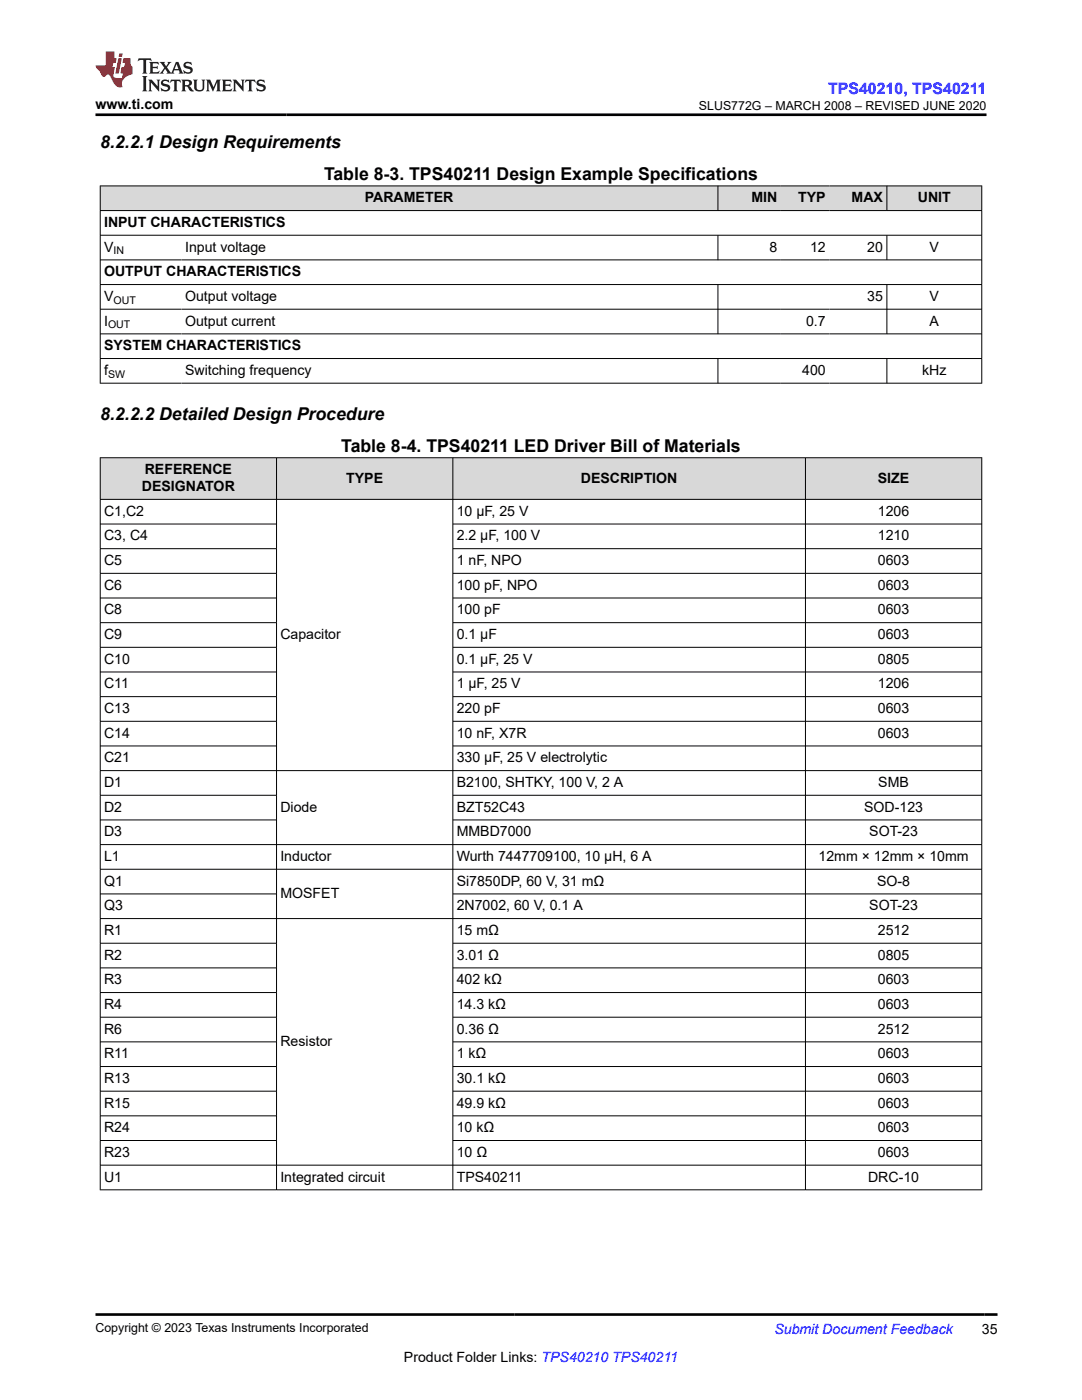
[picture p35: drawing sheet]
<svg xmlns="http://www.w3.org/2000/svg" width="216mm" height="279mm" viewBox="0 0 216 279" stroke-linecap="round" stroke-linejoin="round" font-family="sans-serif">
<defs><g id="words">
<g font-size="3.5">
<text x="20" y="29.6">8.2.2.1 Design Requirements</text>
<text x="64.7" y="35.9">Table 8-3. TPS40211 Design Example Specifications</text>
<text x="20" y="83.8">8.2.2.2 Detailed Design Procedure</text>
<text x="68.1" y="90.2">Table 8-4. TPS40211 LED Driver Bill of Materials</text>
</g>
<text font-size="3.2" fill="#00f" x="165.3" y="18.7">TPS40210, TPS40211</text>
<g font-size="2.8">
<text x="19" y="21.8">www.ti.com</text>
<text x="72.8" y="40.4">PARAMETER</text>
<text x="149.9" y="40.4">MIN</text>
<text x="159.3" y="40.4">TYP</text>
<text x="169.9" y="40.4">MAX</text>
<text x="183.1" y="40.4">UNIT</text>
<text x="20.8" y="45.3">INPUT CHARACTERISTICS</text>
<text x="20.8" y="50.2">V</text>
<text x="36.9" y="50.2">Input voltage</text>
<text x="153.5" y="50.2">8</text>
<text x="161.6" y="50.2">12</text>
<text x="173.1" y="50.2">20</text>
<text x="185.5" y="50.2">V</text>
<text x="20.8" y="55.1">OUTPUT CHARACTERISTICS</text>
<text x="20.8" y="60.1">V</text>
<text x="20.8" y="65">I</text>
<text x="36.9" y="60.1">Output voltage</text>
<text x="36.9" y="65">Output current</text>
<text x="160.8" y="65">0.7</text>
<text x="173.1" y="60.1">35</text>
<text x="185.5" y="60.1">V</text>
<text x="185.5" y="65">A</text>
<text x="20.8" y="69.9">SYSTEM CHARACTERISTICS</text>
<text x="20.8" y="74.8">f</text>
<text x="36.9" y="74.8">Switching frequency</text>
<text x="160.1" y="74.8">400</text>
<text x="184" y="74.8">kHz</text>
<text x="28.9" y="94.6">REFERENCE</text>
<text x="28.3" y="98">DESIGNATOR</text>
<text x="69.1" y="96.3">TYPE</text>
<text x="115.9" y="96.3">DESCRIPTION</text>
<text x="175.2" y="96.3">SIZE</text>
<text x="20.8" y="102.9">C1,C2</text>
<text x="20.8" y="107.9">C3, C4</text>
<text x="91.1" y="102.9">10 μF, 25 V</text>
<text x="91.1" y="107.9">2.2 μF, 100 V</text>
<text x="175.2" y="102.9">1206</text>
<text x="175.2" y="107.9">1210</text>
<text x="20.8" y="112.8">C5</text>
<text x="91.1" y="112.8">1 nF, NPO</text>
<text x="175.2" y="112.8">0603</text>
<text x="20.8" y="117.7">C6</text>
<text x="91.1" y="117.7">100 pF, NPO</text>
<text x="175.2" y="117.7">0603</text>
<text x="20.8" y="122.6">C8</text>
<text x="91.1" y="122.6">100 pF</text>
<text x="175.2" y="122.6">0603</text>
<text x="20.8" y="127.5">C9</text>
<text x="55.9" y="127.5">Capacitor</text>
<text x="91.1" y="127.5">0.1 μF</text>
<text x="175.2" y="127.5">0603</text>
<text x="20.8" y="132.5">C10</text>
<text x="20.8" y="137.4">C11</text>
<text x="91.1" y="132.5">0.1 μF, 25 V</text>
<text x="91.1" y="137.4">1 μF, 25 V</text>
<text x="175.2" y="132.5">0805</text>
<text x="175.2" y="137.4">1206</text>
<text x="20.8" y="142.3">C13</text>
<text x="91.1" y="142.3">220 pF</text>
<text x="175.2" y="142.3">0603</text>
<text x="20.8" y="147.2">C14</text>
<text x="91.1" y="147.2">10 nF, X7R</text>
<text x="175.2" y="147.2">0603</text>
<text x="20.8" y="152.1">C21</text>
<text x="91.1" y="152.1">330 μF, 25 V electrolytic</text>
<text x="20.8" y="157.1">D1</text>
<text x="20.8" y="162">D2</text>
<text x="55.9" y="162">Diode</text>
<text x="91.1" y="157.1">B2100, SHTKY, 100 V, 2 A</text>
<text x="91.1" y="162">BZT52C43</text>
<text x="172.4" y="162">SOD-123</text>
<text x="175.3" y="157.1">SMB</text>
<text x="20.8" y="166.9">D3</text>
<text x="91.1" y="166.9">MMBD7000</text>
<text x="173.4" y="166.9">SOT-23</text>
<text x="20.8" y="171.8">L1</text>
<text x="55.9" y="171.8">Inductor</text>
<text x="91.1" y="171.8">Wurth 7447709100, 10 μH, 6 A</text>
<text x="163.3" y="171.8">12mm × 12mm × 10mm</text>
<text x="20.8" y="176.8">Q1</text>
<text x="55.9" y="179.2">MOSFET</text>
<text x="91.1" y="176.8">Si7850DP, 60 V, 31 mΩ</text>
<text x="175" y="176.8">SO-8</text>
<text x="20.8" y="181.7">Q3</text>
<text x="91.1" y="181.7">2N7002, 60 V, 0.1 A</text>
<text x="173.4" y="181.7">SOT-23</text>
<text x="20.8" y="186.6">R1</text>
<text x="20.8" y="191.5">R2</text>
<text x="91.1" y="186.6">15 mΩ</text>
<text x="91.1" y="191.5">3.01 Ω</text>
<text x="175.2" y="186.6">2512</text>
<text x="175.2" y="191.5">0805</text>
<text x="20.8" y="196.4">R3</text>
<text x="91.1" y="196.4">402 kΩ</text>
<text x="175.2" y="196.4">0603</text>
<text x="20.8" y="201.4">R4</text>
<text x="91.1" y="201.4">14.3 kΩ</text>
<text x="175.2" y="201.4">0603</text>
<text x="20.8" y="206.3">R6</text>
<text x="55.9" y="208.7">Resistor</text>
<text x="91.1" y="206.3">0.36 Ω</text>
<text x="175.2" y="206.3">2512</text>
<text x="20.8" y="211.2">R11</text>
<text x="91.1" y="211.2">1 kΩ</text>
<text x="175.2" y="211.2">0603</text>
<text x="20.8" y="216.1">R13</text>
<text x="20.8" y="221">R15</text>
<text x="91.1" y="216.1">30.1 kΩ</text>
<text x="91.1" y="221">49.9 kΩ</text>
<text x="175.2" y="216.1">0603</text>
<text x="175.2" y="221">0603</text>
<text x="20.8" y="226">R24</text>
<text x="91.1" y="226">10 kΩ</text>
<text x="175.2" y="226">0603</text>
<text x="20.8" y="230.9">R23</text>
<text x="91.1" y="230.9">10 Ω</text>
<text x="175.2" y="230.9">0603</text>
<text x="20.8" y="235.8">U1</text>
<text x="55.9" y="235.8">Integrated circuit</text>
<text x="91.1" y="235.8">TPS40211</text>
<text x="173.2" y="235.8">DRC-10</text>
<text x="195.9" y="266.1">35</text>
<text x="80.6" y="271.7">Product Folder Links: TPS40210 TPS40211</text>
</g>
<text font-size="2.8" fill="#00f" x="154.5" y="266.2">Submit Document Feedback</text>
<g font-size="2.5">
<text x="139.5" y="21.9">SLUS772G – MARCH 2008 – REVISED JUNE 2020</text>
<text x="19" y="265.9">Copyright © 2023 Texas Instruments Incorporated</text>
</g>
<g font-size="2.1">
<text x="22.6" y="50.8">IN</text>
<text x="21.6" y="65.5">OUT</text>
<text x="22.6" y="60.6">OUT</text>
<text x="21.6" y="75.4">SW</text>
</g>
</g></defs>
<g fill="#d8d8d8">
<path d="M20 37.1h175.9v4.9h-175.9z" fill-rule="evenodd"/>
<path d="M20.1 37.2h123.1v4.8h-123.1z" fill-rule="evenodd"/>
<path d="M143.3 37.2h12.5v4.8h-12.5z" fill-rule="evenodd"/>
<path d="M155.8 37.2h9.7v4.8h-9.7z" fill-rule="evenodd"/>
<path d="M165.5 37.2h11.4v4.8h-11.4z" fill-rule="evenodd"/>
<path d="M177 37.2h18.8v4.8h-18.8z" fill-rule="evenodd"/>
</g>
<g fill="none" stroke="#000" stroke-width=".2">
<path d="M19.9 37.1h176.1M20 37v39.5M143.3 37v5.1M177 37v5.1M195.9 37v39.5M19.9 42h176.1M19.9 46.9h176.1M19.9 51.9h176.1M19.9 56.8h176.1M143.3 46.9v5M143.3 56.8v9.9M177 46.9v5"/>
<path d="M177 56.8v9.9M19.9 61.7h176.1M19.9 66.6h176.1M19.9 71.6h176.1M19.9 76.5h176.1M143.3 71.6v4.9M177 71.6v4.9"/>
</g>
<g fill="#d8d8d8">
<path d="M20 91.4h175.9v8.3h-175.9z" fill-rule="evenodd"/>
<path d="M20.1 91.4h35v8.2h-35z" fill-rule="evenodd"/>
<path d="M55.2 91.4h35.1v8.2h-35.1z" fill-rule="evenodd"/>
<path d="M90.4 91.4h70.3v8.2h-70.3z" fill-rule="evenodd"/>
<path d="M160.8 91.4h35v8.2h-35z" fill-rule="evenodd"/>
</g>
<g fill="none" stroke="#000" stroke-width=".2">
<path d="M19.9 91.4h176.1M19.9 99.7h176.1M20 91.3v146.2M55.2 91.3v146.2M90.4 91.3v146.2M160.7 91.3v146.2M195.9 91.3v146.2M19.9 104.6h35.3M19.9 109.5h35.3M19.9 114.4h35.3M19.9 119.3h35.3M90.4 104.6h105.6"/>
<path d="M90.4 109.5h105.6M90.4 114.4h105.6M90.4 119.3h105.6M19.9 124.3h35.3M19.9 129.2h35.3M19.9 134.1h35.3M19.9 139h35.3M90.4 124.3h105.6M90.4 129.2h105.6M90.4 134.1h105.6M90.4 139h105.6M19.9 153.8h176.1"/>
<path d="M19.9 144h35.3M19.9 148.9h35.3M19.9 158.7h35.3M90.4 144h105.6M90.4 148.9h105.6M90.4 158.7h105.6M19.9 168.6h176.1M19.9 163.6h35.3M19.9 173.5h176.1M19.9 178.4h35.3M90.4 163.6h105.6M90.4 178.4h105.6"/>
<path d="M19.9 183.3h176.1M19.9 188.2h35.3M19.9 193.2h35.3M19.9 198.1h35.3M90.4 188.2h105.6M90.4 193.2h105.6M90.4 198.1h105.6M19.9 203h35.3M19.9 207.9h35.3M19.9 212.8h35.3M19.9 217.8h35.3M90.4 203h105.6"/>
<path d="M90.4 207.9h105.6M90.4 212.8h105.6M90.4 217.8h105.6M19.9 232.5h176.1M19.9 222.7h35.3M19.9 227.6h35.3M19.9 237.5h176.1M90.4 222.7h105.6M90.4 227.6h105.6"/>
</g>
<path d="M27.7 11.6l-.2 .6 .5-.2h.6v.1v2.2l-.2 .4h1l-.2-.4v-2.2v-.1h.5l.5 .2-.1-.6zM29.8 12.4l.2 .3v1.6l-.2 .4h1.9l.1-.6a1.08 1.08 0 0 1-1.3 .2v-.7h.6l.4 .2v-.7l-.4 .2h-.6v-.5l.2-.2a1 1 0 0 1 1 .3l-.1-.5zM31.8 12.4l1 1.1-1 1.2h.9l-.2-.2 .4-.8 .5 .8-.2 .2h1.6l-.2-.2 .1-.5h1l.1 .5-.1 .2h.9l-.2-.4-.8-1.9h-.5l-1 2.1-.8-1.1 .9-1h-.8l.2 .2-.5 .6-.3-.6 .1-.2zM35.2 12.8l.4 1h-.8zM36.8 12.5a.65 .65 0 0 0-.2 .7 .65 .65 0 0 0 .6 .5l.7 .1 .1 .3a.79 .79 0 0 1-.7 .4 .79 .79 0 0 1-.7-.5l.1 .7 .2-.1a.93 .93 0 0 0 1.1 0 .93 .93 0 0 0 .4-.9 1.46 1.46 0 0 0-1.2-.6l-.1-.3a1.09 1.09 0 0 1 1.2 .2l-.2-.6-.1 .1-.6-.2zM28.4 15.2l.2 .4v2.2l-.2 .4h1l-.2-.4v-2.2l.2-.4zM29.6 15.9l.2 .4v1.5l-.2 .4h.8l-.3-.4v-1.3l1.7 1.8v-2l.2-.4h-.8l.2 .2 .1 1.1-1.2-1.3zM32.3 16a.65 .65 0 0 0-.2 .8 .65 .65 0 0 0 .7 .4l.6 .2 .1 .2a.79 .79 0 0 1-.7 .4 .79 .79 0 0 1-.7-.5l.1 .7 .2-.1a.93 .93 0 0 0 1.1 .1 .93 .93 0 0 0 .4-1 1.46 1.46 0 0 0-1.2-.5l-.1-.4a1.09 1.09 0 0 1 1.2 .2l-.2-.6-.1 .1-.6-.1zM34.1 15.9l-.1 .6a.63 .63 0 0 1 .7-.3l.1 1.6-.3 .4h1l-.2-.4v-1.6a.66 .66 0 0 1 .8 .3l-.1-.6zM36.2 15.9l.2 .4v1.5l-.2 .4h.9l-.2-.2v-.7h.5l.1 .2a.79 .79 0 0 0 1.2 .6l-1-.9a.61 .61 0 0 0 .6-.6 .61 .61 0 0 0-.5-.7zM36.9 16.2h.2a.47 .47 0 0 1 .5 .1 .47 .47 0 0 1 .1 .5l-.2 .1-.6 .1zM38.5 15.9l.2 .2a2.27 2.27 0 0 0 .4 2 1.04 1.04 0 0 0 1.7-.7v-1.3l.2-.2h-.8l.2 .4v1.1a.6 .6 0 0 1-.6 .6 .6 .6 0 0 1-.6-.6v-1.1l.3-.4zM41.1 15.9l.2 .4v1.5l-.2 .4h.7l-.2-.4v-1.4l.9 1.9 .8-1.9v1.4l-.2 .4h1l-.3-.4v-1.5l.3-.4h-.8l-.7 1.5-.7-1.5zM44.3 15.9l.2 .4v1.5l-.2 .4h1.9l.1-.6a1.09 1.09 0 0 1-1.3 .2v-.7h.6l.4 .2v-.6l-.4 .2h-.6v-.6l.2-.1a1.01 1.01 0 0 1 1 .3l-.1-.6zM46.4 15.9l.3 .4v1.5l-.3 .4h.8l-.2-.4v-1.3l1.6 1.8v-2l.2-.4h-.7l.2 .2v1.1l-1.2-1.3zM49 15.9l-.1 .6a.63 .63 0 0 1 .8-.3v1.6l-.3 .4h1l-.2-.4v-1.6a.66 .66 0 0 1 .8 .3l-.1-.6zM51.4 16a.65 .65 0 0 0-.2 .8 .65 .65 0 0 0 .6 .4l.6 .2 .2 .2a.79 .79 0 0 1-.8 .4 .79 .79 0 0 1-.6-.5l.1 .7 .2-.1a.93 .93 0 0 0 1 .1 .93 .93 0 0 0 .5-1 1.46 1.46 0 0 0-1.3-.5l-.1-.4a1.09 1.09 0 0 1 1.3 .2l-.2-.6-.2 .1-.5-.1z" fill="#231f20"/>
<path d="M21.1 10.3v2.7h-2.1l.1 .4 .9 1a.95 .95 0 0 0 .9 .9 .59 .59 0 0 1 .6-.4 .59 .59 0 0 1 .5 .3l.4 .8a1.59 1.59 0 0 0 2.1 1.4 1.61 1.61 0 0 1 1-2.3l1-.3-.1-1.5a1.59 1.59 0 0 1-.4-1.7h-1.4l-.2 .9h.5l-.1 .9h-.5l-.2 .9v.3l.4 .1-.2 .9h-.6a.73 .73 0 0 1-1.1-.7l.3-1.5h-.5l.2-.9h.5l.2-.9h-.5v-1.3zM23.6 11.6l-.6 3.1h.7l.6-3.1zM23.8 10.7l-.1 .6h.7l.1-.6z" fill="#ed1c24"/>
<path d="M19 22.9h177.8M19.1 262.3h179.9" fill="none" stroke="#000" stroke-width=".53"/>
<use href="#words"/>
</svg>
